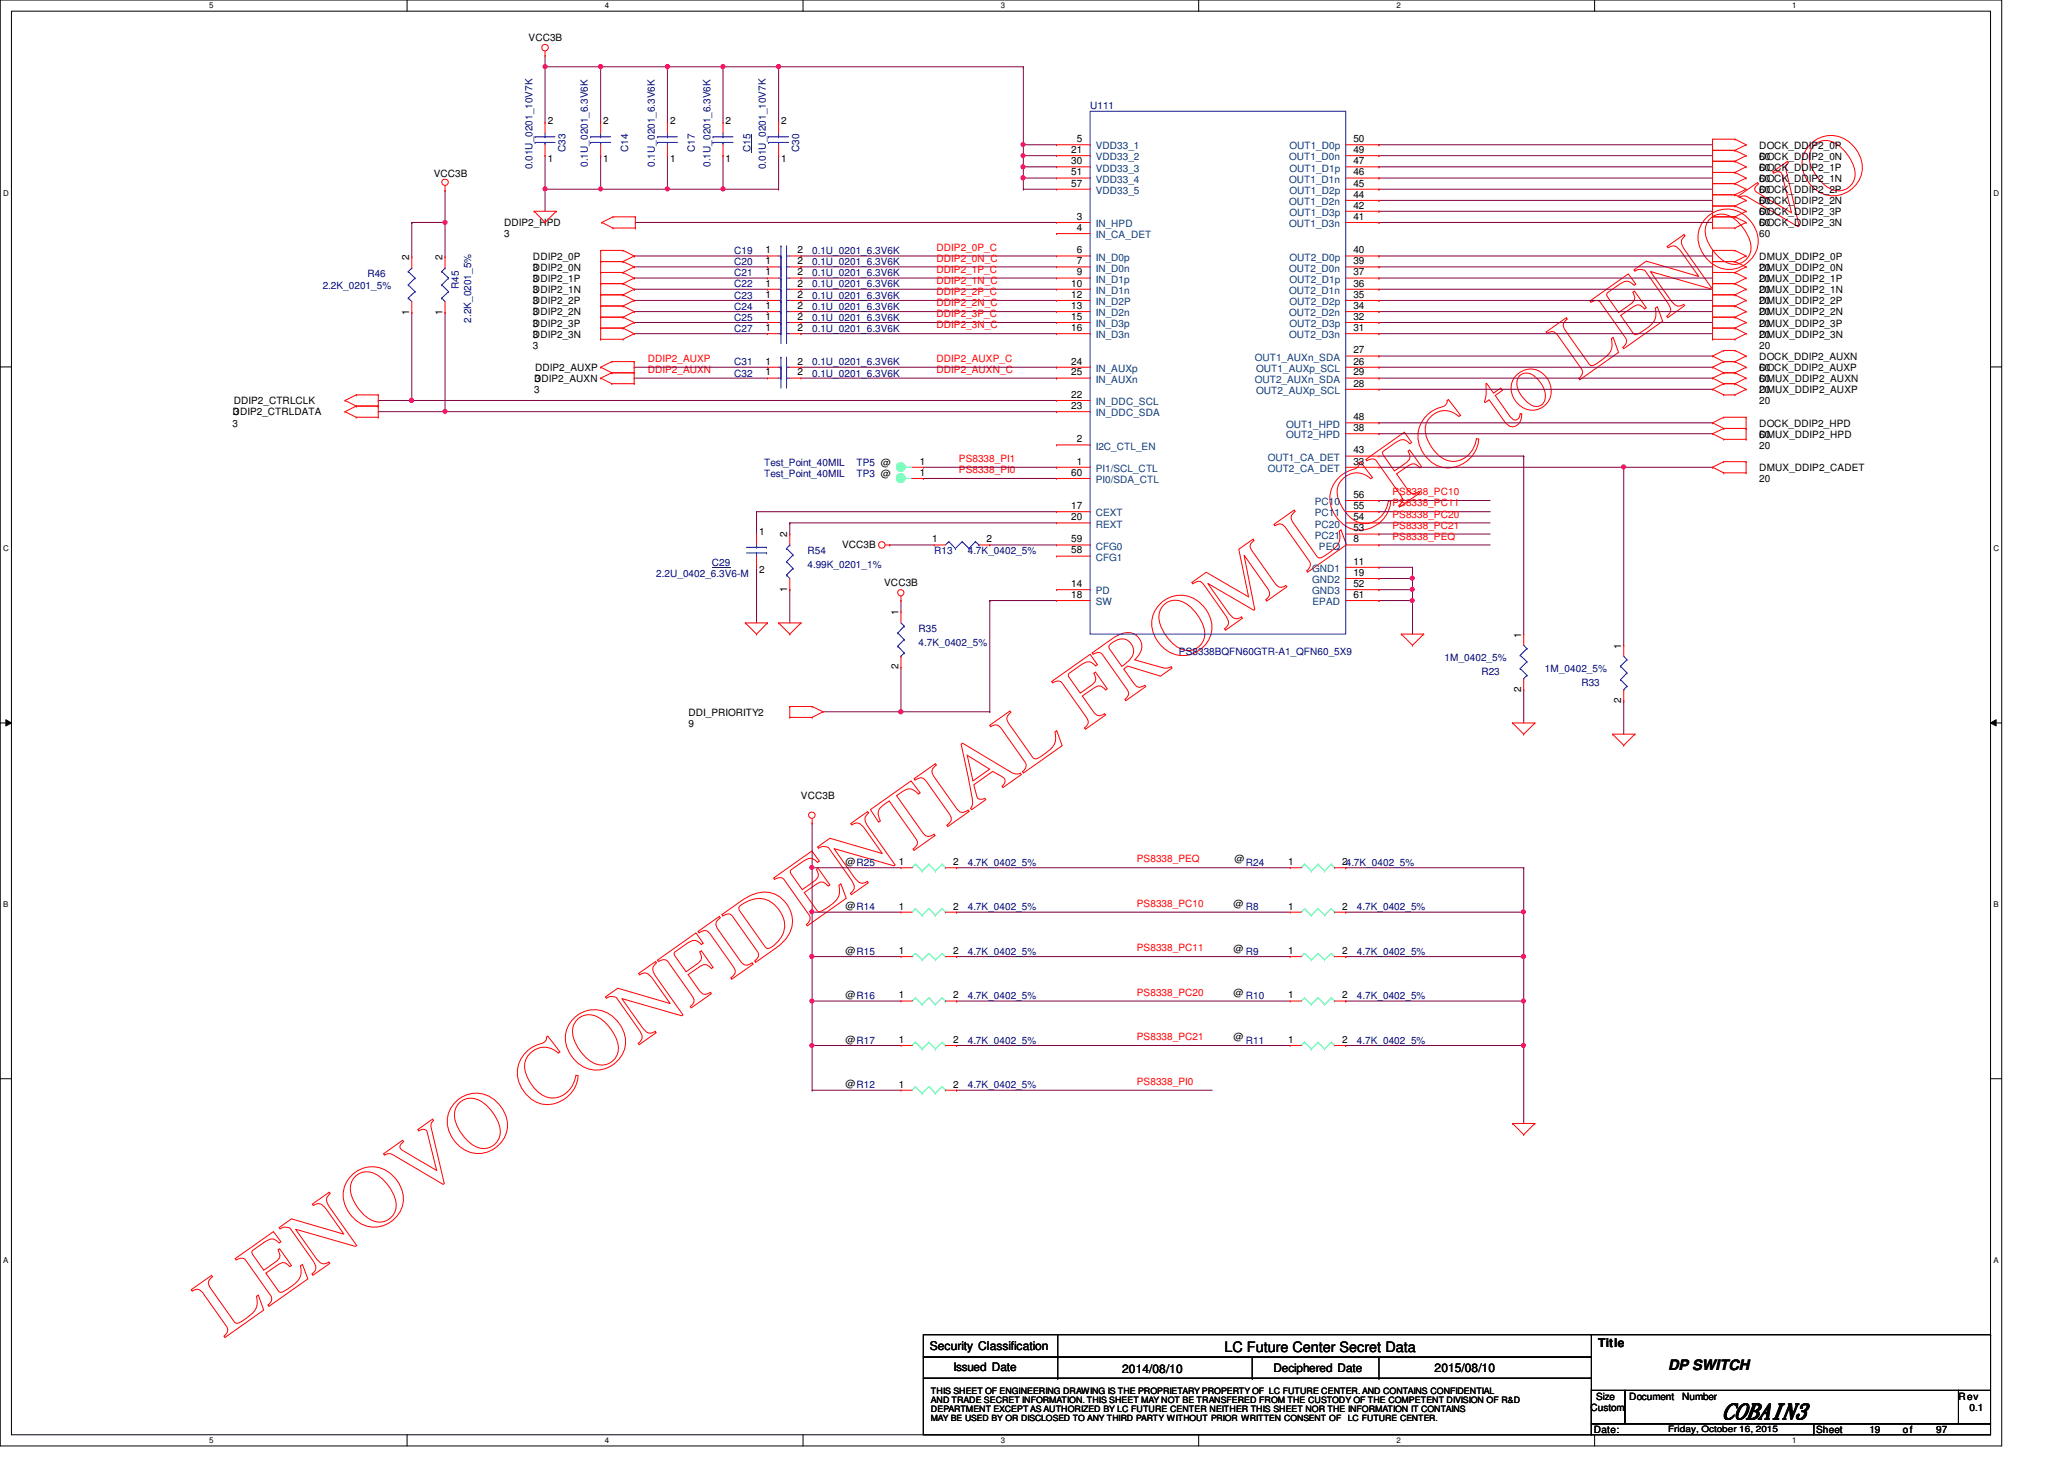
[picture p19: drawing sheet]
<svg xmlns="http://www.w3.org/2000/svg" width="297mm" height="210mm" viewBox="0 0 297 210" stroke-linecap="round" stroke-linejoin="round" font-family="sans-serif">
<defs><g id="words">
<text font-size="12.7" fill="#f00" x="32.2" y="192.5" transform="rotate(-35 32.2 192.5)">LENOVO CONFIDENTIAL FROM LCFC to LENOVO</text>
<text font-size="3.2" x="247.9" y="204">COBAIN3</text>
<g font-size="2.1">
<text x="176.2" y="194.4">LC Future Center Secret Data</text>
<text x="240.1" y="197.1">DP SWITCH</text>
</g>
<g font-size="1.7">
<text x="133.8" y="194.3">Security Classification</text>
<text x="137.2" y="197.2">Issued Date</text>
<text x="161.5" y="197.5">2014/08/10</text>
<text x="183.3" y="197.4">Deciphered Date</text>
<text x="206.5" y="197.3">2015/08/10</text>
<text x="230" y="193.8">Title</text>
</g>
<g font-size="1.4">
<text x="76.1" y="5.8">VCC3B</text>
<text x="78.8" y="17.8">2</text>
<text x="86.8" y="17.8">2</text>
<text x="96.4" y="17.8">2</text>
<text x="104.4" y="17.8">2</text>
<text x="112.4" y="17.8">2</text>
<text x="78.8" y="23.3">1</text>
<text x="86.8" y="23.3">1</text>
<text x="96.4" y="23.3">1</text>
<text x="104.4" y="23.3">1</text>
<text x="112.4" y="23.3">1</text>
<text x="154.2" y="22">21</text>
<text x="154.2" y="23.6">30</text>
<text x="155" y="20.4">5</text>
<text x="194.8" y="20.4">50</text>
<text x="194.8" y="22">49</text>
<text x="194.8" y="23.6">47</text>
<text x="253.2" y="21.4">DOCK_DDIP2_0P</text>
<text x="253.2" y="23">60</text>
<text x="253.2" y="23">DOCK_DDIP2_0N</text>
<text x="62.4" y="25.5">VCC3B</text>
<text x="154.2" y="25.2">51</text>
<text x="154.2" y="26.8">57</text>
<text x="194.8" y="25.2">46</text>
<text x="194.8" y="26.8">45</text>
<text x="194.8" y="28.4">44</text>
<text x="253.2" y="24.6">60</text>
<text x="253.2" y="24.6">DOCK_DDIP2_1P</text>
<text x="253.2" y="26.2">60</text>
<text x="253.2" y="26.2">DOCK_DDIP2_1N</text>
<text x="253.2" y="27.8">60</text>
<text x="253.2" y="27.8">DOCK_DDIP2_2P</text>
<text x="253.2" y="29.4">60</text>
<text x="253.2" y="29.4">DOCK_DDIP2_2N</text>
<text x="72.6" y="32.6">DDIP2_HPD</text>
<text x="72.6" y="34.2">3</text>
<text x="155" y="31.6">3</text>
<text x="155" y="33.2">4</text>
<text x="194.8" y="30">42</text>
<text x="194.8" y="31.6">41</text>
<text x="253.2" y="31">60</text>
<text x="253.2" y="31">DOCK_DDIP2_3P</text>
<text x="253.2" y="32.6">60</text>
<text x="253.2" y="32.6">DOCK_DDIP2_3N</text>
<text x="253.2" y="34.2">60</text>
<text x="58.9" y="37.5" transform="rotate(-90 58.9 37.5)">2</text>
<text x="63.7" y="37.5" transform="rotate(-90 63.7 37.5)">2</text>
<text x="76.7" y="39">DDIP2_0N</text>
<text x="76.7" y="40.6">3</text>
<text x="76.7" y="37.4">DDIP2_0P</text>
<text x="76.7" y="39">3</text>
<text x="76.7" y="40.6">DDIP2_1P</text>
<text x="110.1" y="41.2">1</text>
<text x="110.1" y="36.4">1</text>
<text x="110.1" y="38">1</text>
<text x="110.1" y="39.6">1</text>
<text x="114.8" y="41.2">2</text>
<text x="114.8" y="36.4">2</text>
<text x="114.8" y="38">2</text>
<text x="114.8" y="39.6">2</text>
<text x="154.2" y="41.2">10</text>
<text x="155" y="36.4">6</text>
<text x="155" y="38">7</text>
<text x="155" y="39.6">9</text>
<text x="194.8" y="38">39</text>
<text x="194.8" y="36.4">40</text>
<text x="194.8" y="41.2">36</text>
<text x="194.8" y="39.6">37</text>
<text x="253.2" y="37.4">DMUX_DDIP2_0P</text>
<text x="253.2" y="39">20</text>
<text x="253.2" y="39">DMUX_DDIP2_0N</text>
<text x="253.2" y="40.6">20</text>
<text x="253.2" y="40.6">DMUX_DDIP2_1P</text>
<text x="58.9" y="45.3" transform="rotate(-90 58.9 45.3)">1</text>
<text x="63.7" y="45.3" transform="rotate(-90 63.7 45.3)">1</text>
<text x="76.7" y="43.8">DDIP2_2P</text>
<text x="76.7" y="45.4">3</text>
<text x="76.7" y="45.4">DDIP2_2N</text>
<text x="76.7" y="47">3</text>
<text x="76.7" y="42.2">3</text>
<text x="76.7" y="42.2">DDIP2_1N</text>
<text x="76.7" y="43.8">3</text>
<text x="76.7" y="47">DDIP2_3P</text>
<text x="110.1" y="46">1</text>
<text x="110.1" y="47.6">1</text>
<text x="110.1" y="44.5">1</text>
<text x="110.1" y="42.8">1</text>
<text x="114.8" y="46">2</text>
<text x="114.8" y="47.6">2</text>
<text x="114.8" y="44.5">2</text>
<text x="114.8" y="42.8">2</text>
<text x="154.2" y="42.8">12</text>
<text x="154.2" y="44.5">13</text>
<text x="154.2" y="46">15</text>
<text x="154.2" y="47.6">16</text>
<text x="194.8" y="44.5">34</text>
<text x="194.8" y="42.8">35</text>
<text x="194.8" y="47.6">31</text>
<text x="194.8" y="46">32</text>
<text x="253.2" y="42.2">20</text>
<text x="253.2" y="42.2">DMUX_DDIP2_1N</text>
<text x="253.2" y="43.8">20</text>
<text x="253.2" y="43.8">DMUX_DDIP2_2P</text>
<text x="253.2" y="45.4">20</text>
<text x="253.2" y="45.4">DMUX_DDIP2_2N</text>
<text x="253.2" y="47">20</text>
<text x="253.2" y="47">DMUX_DDIP2_3P</text>
<text x="76.7" y="48.6">DDIP2_3N</text>
<text x="76.7" y="50.2">3</text>
<text x="76.7" y="48.6">3</text>
<text x="77" y="53.4">DDIP2_AUXP</text>
<text x="110.1" y="52.5">1</text>
<text x="114.8" y="52.5">2</text>
<text x="154.2" y="52.5">24</text>
<text x="194.8" y="50.8">27</text>
<text x="194.8" y="52.5">26</text>
<text x="253.2" y="48.6">20</text>
<text x="253.2" y="48.6">DMUX_DDIP2_3N</text>
<text x="253.2" y="50.2">20</text>
<text x="253.2" y="53.4">DOCK_DDIP2_AUXP</text>
<text x="253.2" y="51.8">DOCK_DDIP2_AUXN</text>
<text x="253.2" y="53.4">60</text>
<text x="33.5" y="59.8">DDIP2_CTRLDATA</text>
<text x="33.7" y="58.2">DDIP2_CTRLCLK</text>
<text x="33.7" y="59.8">3</text>
<text x="76.9" y="55">DDIP2_AUXN</text>
<text x="76.9" y="56.6">3</text>
<text x="77" y="55">3</text>
<text x="110.1" y="54">1</text>
<text x="114.8" y="54">2</text>
<text x="154.2" y="58.8">23</text>
<text x="154.2" y="57.2">22</text>
<text x="154.2" y="54">25</text>
<text x="194.8" y="55.6">28</text>
<text x="194.8" y="54">29</text>
<text x="253.2" y="56.6">DMUX_DDIP2_AUXP</text>
<text x="253.2" y="58.2">20</text>
<text x="253.2" y="55">DMUX_DDIP2_AUXN</text>
<text x="253.2" y="56.6">20</text>
<text x="253.2" y="55">60</text>
<text x="33.5" y="61.4">3</text>
<text x="155" y="63.6">2</text>
<text x="194.8" y="62">38</text>
<text x="194.8" y="60.5">48</text>
<text x="194.8" y="65.2">43</text>
<text x="253.2" y="61.4">DOCK_DDIP2_HPD</text>
<text x="253.2" y="63">60</text>
<text x="253.2" y="63">DMUX_DDIP2_HPD</text>
<text x="253.2" y="64.6">20</text>
<text x="132.4" y="68.5">1</text>
<text x="132.4" y="66.8">1</text>
<text x="154.2" y="68.5">60</text>
<text x="155" y="66.8">1</text>
<text x="194.8" y="71.6">56</text>
<text x="194.8" y="66.8">33</text>
<text x="253.2" y="67.8">DMUX_DDIP2_CADET</text>
<text x="253.2" y="69.4">20</text>
<text x="109.3" y="77">1</text>
<text x="113.3" y="77.3" transform="rotate(-90 113.3 77.3)">2</text>
<text x="154.2" y="74.8">20</text>
<text x="154.2" y="73.2">17</text>
<text x="194.8" y="73.2">55</text>
<text x="194.8" y="74.8">54</text>
<text x="194.8" y="76.5">53</text>
<text x="109.3" y="82.5">2</text>
<text x="121.2" y="78.8">VCC3B</text>
<text x="134.2" y="78">1</text>
<text x="142" y="78">2</text>
<text x="154.2" y="79.6">58</text>
<text x="154.2" y="78">59</text>
<text x="194.8" y="81.2">11</text>
<text x="194.8" y="82.8">19</text>
<text x="194.8" y="78">8</text>
<text x="113.3" y="85.1" transform="rotate(-90 113.3 85.1)">1</text>
<text x="127.3" y="84.2">VCC3B</text>
<text x="129.3" y="88.5" transform="rotate(-90 129.3 88.5)">1</text>
<text x="154.2" y="84.5">14</text>
<text x="154.2" y="86">18</text>
<text x="194.8" y="84.5">52</text>
<text x="194.8" y="86">61</text>
<text x="218.9" y="91.7" transform="rotate(-90 218.9 91.7)">1</text>
<text x="233.3" y="93.3" transform="rotate(-90 233.3 93.3)">1</text>
<text x="129.3" y="96.3" transform="rotate(-90 129.3 96.3)">2</text>
<text x="218.9" y="99.5" transform="rotate(-90 218.9 99.5)">2</text>
<text x="233.3" y="101.1" transform="rotate(-90 233.3 101.1)">2</text>
<text x="99.1" y="103">DDI_PRIORITY2</text>
<text x="99.1" y="104.6">9</text>
<text x="115.3" y="115">VCC3B</text>
<text x="121.7" y="124.4">@R25</text>
<text x="129.4" y="124.5">1</text>
<text x="137.2" y="124.5">2</text>
<text x="177.7" y="124.1">@</text>
<text x="185.4" y="124.5">1</text>
<text x="193.2" y="124.5">24.7K_0402_5%</text>
<text x="121.7" y="130.8">@R14</text>
<text x="129.4" y="130.9">1</text>
<text x="137.2" y="130.9">2</text>
<text x="177.5" y="130.5">@</text>
<text x="185.4" y="130.9">1</text>
<text x="193.2" y="130.9">2</text>
<text x="121.7" y="137.2">@R15</text>
<text x="129.4" y="137.2">1</text>
<text x="137.2" y="137.2">2</text>
<text x="177.5" y="136.9">@</text>
<text x="185.4" y="137.2">1</text>
<text x="193.2" y="137.2">2</text>
<text x="121.7" y="143.6">@R16</text>
<text x="129.4" y="143.6">1</text>
<text x="137.2" y="143.6">2</text>
<text x="177.5" y="143.3">@</text>
<text x="185.4" y="143.6">1</text>
<text x="193.2" y="143.6">2</text>
<text x="177.5" y="149.7">@</text>
<text x="121.7" y="150">@R17</text>
<text x="129.4" y="150">1</text>
<text x="137.2" y="150">2</text>
<text x="185.4" y="150">1</text>
<text x="193.2" y="150">2</text>
<text x="121.7" y="156.4">@R12</text>
<text x="129.4" y="156.5">1</text>
<text x="137.2" y="156.5">2</text>
<text x="228.9" y="203">Custom</text>
<text x="229.7" y="201.4">Size</text>
<text x="234.5" y="201.4">Document</text>
<text x="242.1" y="201.4">Number</text>
<text x="281.9" y="201.4">Rev</text>
<text x="283.5" y="203">0.1</text>
<text x="229.4" y="206.2">Date:</text>
<text x="261.4" y="206.2">Sheet</text>
<text x="269" y="206.2">19</text>
<text x="273.9" y="206.2">of</text>
<text x="278.6" y="206.2">97</text>
</g>
<g font-size="1.4" fill="#000080">
<text x="156.9" y="15.7">U111</text>
<text x="81.4" y="21.9" transform="rotate(-90 81.4 21.9)">C33</text>
<text x="90.4" y="21.9" transform="rotate(-90 90.4 21.9)">C14</text>
<text x="100" y="21.9" transform="rotate(-90 100 21.9)">C17</text>
<text x="108" y="21.9" transform="rotate(-90 108 21.9)">C15</text>
<text x="115" y="21.9" transform="rotate(-90 115 21.9)">C30</text>
<text x="76.6" y="24.3" transform="rotate(-90 76.6 24.3)">0.01U_0201_10V7K</text>
<text x="84.6" y="24" transform="rotate(-90 84.6 24)">0.1U_0201_6.3V6K</text>
<text x="94.2" y="24" transform="rotate(-90 94.2 24)">0.1U_0201_6.3V6K</text>
<text x="102.2" y="24" transform="rotate(-90 102.2 24)">0.1U_0201_6.3V6K</text>
<text x="110.2" y="24.3" transform="rotate(-90 110.2 24.3)">0.01U_0201_10V7K</text>
<text x="46.4" y="41.5">2.2K_0201_5%</text>
<text x="52.9" y="39.9">R46</text>
<text x="66" y="41.6" transform="rotate(-90 66 41.6)">R45</text>
<text x="105.7" y="41.4">C22</text>
<text x="105.7" y="36.6">C19</text>
<text x="105.7" y="38.2">C20</text>
<text x="105.7" y="39.8">C21</text>
<text x="116.9" y="41.4">0.1U_0201_6.3V6K</text>
<text x="116.9" y="36.6">0.1U_0201_6.3V6K</text>
<text x="116.9" y="38.2">0.1U_0201_6.3V6K</text>
<text x="116.9" y="39.8">0.1U_0201_6.3V6K</text>
<text x="67.8" y="46.4" transform="rotate(-90 67.8 46.4)">2.2K_0201_5%</text>
<text x="105.7" y="46.2">C25</text>
<text x="105.7" y="47.8">C27</text>
<text x="105.7" y="44.6">C24</text>
<text x="105.7" y="43">C23</text>
<text x="116.9" y="46.2">0.1U_0201_6.3V6K</text>
<text x="116.9" y="47.8">0.1U_0201_6.3V6K</text>
<text x="116.9" y="44.6">0.1U_0201_6.3V6K</text>
<text x="116.9" y="43">0.1U_0201_6.3V6K</text>
<text x="105.7" y="52.6">C31</text>
<text x="116.9" y="52.6">0.1U_0201_6.3V6K</text>
<text x="105.7" y="54.2">C32</text>
<text x="116.9" y="54.2">0.1U_0201_6.3V6K</text>
<text x="110" y="68.6">Test_Point_40MIL</text>
<text x="110" y="67">Test_Point_40MIL</text>
<text x="123.3" y="68.6">TP3 @</text>
<text x="123.3" y="67">TP5 @</text>
<text x="94.4" y="83">2.2U_0402_6.3V6-M</text>
<text x="102.4" y="81.4">C29</text>
<text x="116.2" y="79.8">R54</text>
<text x="116.2" y="81.7">4.99K_0201_1%</text>
<text x="134.4" y="79.8">R13</text>
<text x="139.3" y="79.8">4.7K_0402_5%</text>
<text x="132.2" y="91">R35</text>
<text x="132.2" y="92.9">4.7K_0402_5%</text>
<text x="169.7" y="94.2">PS8338BQFN60GTR-A1_QFN60_5X9</text>
<text x="207.9" y="95.1">1M_0402_5%</text>
<text x="213.2" y="97.1">R23</text>
<text x="222.3" y="96.7">1M_0402_5%</text>
<text x="227.6" y="98.6">R33</text>
<text x="139.3" y="124.6">4.7K_0402_5%</text>
<text x="179.3" y="124.6">R24</text>
<text x="139.3" y="131">4.7K_0402_5%</text>
<text x="179.3" y="131">R8</text>
<text x="195.3" y="131">4.7K_0402_5%</text>
<text x="139.3" y="137.4">4.7K_0402_5%</text>
<text x="179.3" y="137.4">R9</text>
<text x="195.3" y="137.4">4.7K_0402_5%</text>
<text x="139.3" y="143.8">4.7K_0402_5%</text>
<text x="179.3" y="143.8">R10</text>
<text x="195.3" y="143.8">4.7K_0402_5%</text>
<text x="139.3" y="150.2">4.7K_0402_5%</text>
<text x="179.3" y="150.2">R11</text>
<text x="195.3" y="150.2">4.7K_0402_5%</text>
<text x="139.3" y="156.6">4.7K_0402_5%</text>
</g>
<g font-size="1.4" fill="#004080">
<text x="157.7" y="21.5">VDD33_1</text>
<text x="157.7" y="23.1">VDD33_2</text>
<text x="185.5" y="23.1">OUT1_D0n</text>
<text x="185.6" y="21.5">OUT1_D0p</text>
<text x="157.7" y="24.7">VDD33_3</text>
<text x="157.7" y="26.3">VDD33_4</text>
<text x="157.7" y="27.9">VDD33_5</text>
<text x="185.5" y="26.3">OUT1_D1n</text>
<text x="185.5" y="29.5">OUT1_D2n</text>
<text x="185.6" y="24.7">OUT1_D1p</text>
<text x="185.6" y="27.9">OUT1_D2p</text>
<text x="157.7" y="32.7">IN_HPD</text>
<text x="157.7" y="34.3">IN_CA_DET</text>
<text x="185.5" y="32.7">OUT1_D3n</text>
<text x="185.6" y="31.1">OUT1_D3p</text>
<text x="157.7" y="37.5">IN_D0p</text>
<text x="157.7" y="39.1">IN_D0n</text>
<text x="157.7" y="40.7">IN_D1p</text>
<text x="185.5" y="39.1">OUT2_D0n</text>
<text x="185.6" y="37.5">OUT2_D0p</text>
<text x="185.6" y="40.7">OUT2_D1p</text>
<text x="157.7" y="42.3">IN_D1n</text>
<text x="157.7" y="43.9">IN_D2P</text>
<text x="157.7" y="45.5">IN_D2n</text>
<text x="157.7" y="47.1">IN_D3p</text>
<text x="185.5" y="42.3">OUT2_D1n</text>
<text x="185.5" y="45.5">OUT2_D2n</text>
<text x="185.6" y="43.9">OUT2_D2p</text>
<text x="185.6" y="47.1">OUT2_D3p</text>
<text x="157.7" y="48.7">IN_D3n</text>
<text x="157.7" y="53.5">IN_AUXp</text>
<text x="180.6" y="51.9">OUT1_AUXn_SDA</text>
<text x="180.8" y="53.5">OUT1_AUXp_SCL</text>
<text x="185.5" y="48.7">OUT2_D3n</text>
<text x="157.7" y="59.9">IN_DDC_SDA</text>
<text x="157.7" y="58.3">IN_DDC_SCL</text>
<text x="157.7" y="55.1">IN_AUXn</text>
<text x="180.6" y="55.1">OUT2_AUXn_SDA</text>
<text x="180.8" y="56.7">OUT2_AUXp_SCL</text>
<text x="157.7" y="64.7">I2C_CTL_EN</text>
<text x="185.1" y="63.1">OUT2_HPD</text>
<text x="185.1" y="61.5">OUT1_HPD</text>
<text x="157.7" y="67.9">PI1/SCL_CTL</text>
<text x="157.7" y="69.5">PI0/SDA_CTL</text>
<text x="182.5" y="67.9">OUT2_CA_DET</text>
<text x="182.5" y="66.3">OUT1_CA_DET</text>
<text x="157.7" y="75.9">REXT</text>
<text x="157.7" y="74.3">CEXT</text>
<text x="189.2" y="74.3">PC11</text>
<text x="189.2" y="72.7">PC10</text>
<text x="189.2" y="75.9">PC20</text>
<text x="189.2" y="77.5">PC21</text>
<text x="157.7" y="80.7">CFG1</text>
<text x="157.7" y="79.1">CFG0</text>
<text x="188.8" y="82.3">GND1</text>
<text x="188.8" y="83.9">GND2</text>
<text x="189.8" y="79.1">PEQ</text>
<text x="157.7" y="85.5">PD</text>
<text x="157.7" y="87.1">SW</text>
<text x="188.8" y="85.5">GND3</text>
<text x="188.9" y="87.1">EPAD</text>
</g>
<g font-size="1.4" fill="#f00">
<text x="134.8" y="36.1">DDIP2_0P_C</text>
<text x="134.8" y="37.6">DDIP2_0N_C</text>
<text x="134.8" y="39.2">DDIP2_1P_C</text>
<text x="134.8" y="40.9">DDIP2_1N_C</text>
<text x="134.8" y="42.5">DDIP2_2P_C</text>
<text x="134.8" y="44.1">DDIP2_2N_C</text>
<text x="134.8" y="45.6">DDIP2_3P_C</text>
<text x="134.8" y="47.2">DDIP2_3N_C</text>
<text x="93.2" y="53.6">DDIP2_AUXN</text>
<text x="93.2" y="52.1">DDIP2_AUXP</text>
<text x="134.8" y="53.6">DDIP2_AUXN_C</text>
<text x="134.8" y="52.1">DDIP2_AUXP_C</text>
<text x="138" y="68.1">PS8338_PI0</text>
<text x="138" y="66.5">PS8338_PI1</text>
<text x="200.4" y="71.2">PS8338_PC10</text>
<text x="200.4" y="72.9">PS8338_PC11</text>
<text x="200.4" y="74.5">PS8338_PC20</text>
<text x="200.4" y="76.1">PS8338_PC21</text>
<text x="200.4" y="77.6">PS8338_PEQ</text>
<text x="163.6" y="124.1">PS8338_PEQ</text>
<text x="163.6" y="130.5">PS8338_PC10</text>
<text x="163.6" y="136.9">PS8338_PC11</text>
<text x="163.6" y="143.3">PS8338_PC20</text>
<text x="163.6" y="149.6">PS8338_PC21</text>
<text x="163.6" y="156.1">PS8338_PI0</text>
</g>
<g font-size="1.3">
<text x="134" y="200.6">THIS SHEET OF ENGINEERING DRAWING IS THE PROPRIETARY PROPERTY OF LC FUTURE CENTER. AND CONTAINS CONFIDENTIAL</text>
<text x="134" y="201.9">AND TRADE SECRET INFORMATION. THIS SHEET MAY NOT BE TRANSFERED FROM THE CUSTODY OF THE COMPETENT DIVISION OF R&amp;D</text>
<text x="134" y="203.2">DEPARTMENT EXCEPT AS AUTHORIZED BY LC FUTURE CENTER NEITHER THIS SHEET NOR THE INFORMATION IT CONTAINS</text>
<text x="240.1" y="206">Friday, October 16, 2015</text>
</g>
<g font-size="1.2">
<text x="134" y="204.5">MAY BE USED BY OR DISCLOSED TO ANY THIRD PARTY WITHOUT PRIOR WRITTEN CONSENT OF</text>
<text x="194" y="204.5">LC FUTURE CENTER.</text>
</g>
<g font-size="1.1">
<text x="30.1" y="1.1">5</text>
<text x="87" y="1.1">4</text>
<text x="144" y="1.1">3</text>
<text x="201" y="1.1">2</text>
<text x="257.9" y="1.1">1</text>
<text x=".5" y="28.2">D</text>
<text x="286.9" y="28.2">D</text>
<text x=".5" y="79.3">C</text>
<text x="286.9" y="79.3">C</text>
<text x=".5" y="130.6">B</text>
<text x="286.9" y="130.6">B</text>
<text x=".5" y="181.7">A</text>
<text x="286.9" y="181.7">A</text>
<text x="30.1" y="207.6">5</text>
<text x="87" y="207.6">4</text>
<text x="144" y="207.6">3</text>
<text x="201" y="207.6">2</text>
<text x="257.9" y="207.6">1</text>
</g>
</g></defs>
<path d="M0 0h288.1v208h-288.1zM1.6 1.6h284.9v204.8h-284.9z" fill="none" stroke="#000" stroke-width=".14"/>
<g fill="#fff">
<path d="M30.1 .2h.6v1.2h-.6z"/>
<path d="M30.1 206.6h.6v1.2h-.6z"/>
</g>
<path d="M58.6 0v1.6M58.6 206.4v1.6" fill="none" stroke="#000" stroke-width=".14"/>
<g fill="#fff">
<path d="M87 .2h.6v1.2h-.6z"/>
<path d="M87 206.6h.6v1.2h-.6z"/>
</g>
<path d="M115.6 0v1.6M115.6 206.4v1.6" fill="none" stroke="#000" stroke-width=".14"/>
<g fill="#fff">
<path d="M144 .2h.6v1.2h-.6z"/>
<path d="M144 206.6h.6v1.2h-.6z"/>
</g>
<path d="M172.5 0v1.6M172.5 206.4v1.6" fill="none" stroke="#000" stroke-width=".14"/>
<g fill="#fff">
<path d="M201 .2h.5v1.2h-.5z"/>
<path d="M201 206.6h.5v1.2h-.5z"/>
</g>
<path d="M229.5 0v1.6M229.5 206.4v1.6" fill="none" stroke="#000" stroke-width=".14"/>
<g fill="#fff">
<path d="M257.9 .2h.6v1.2h-.6z"/>
<path d="M257.9 206.6h.6v1.2h-.6z"/>
<path d="M.5 27.2h.7v1.2h-.7z"/>
<path d="M286.9 27.2h.8v1.2h-.8z"/>
<path d="M.5 78.4h.7v1.1h-.7z"/>
<path d="M286.9 78.4h.8v1.1h-.8z"/>
</g>
<path d="M0 52.8h1.6M286.5 52.8h1.6" fill="none" stroke="#000" stroke-width=".14"/>
<g fill="#fff">
<path d="M.5 129.6h.7v1.2h-.7z"/>
<path d="M286.9 129.6h.7v1.2h-.7z"/>
</g>
<path d="M0 104h1.6M.8 103.5l.8 .5-.8 .4zM286.5 104l.8-.5v.9zM286.5 104h1.6" fill="none" stroke="#000" stroke-width=".14"/>
<path d="M.8 103.5l.8 .5-.8 .4zM286.5 104l.8-.5v.9z" fill="#000"/>
<g fill="#fff">
<path d="M.5 180.8h.7v1.1h-.7z"/>
<path d="M286.9 180.8h.7v1.1h-.7z"/>
</g>
<path d="M0 155.2h1.6M286.5 155.2h1.6" fill="none" stroke="#000" stroke-width=".14"/>
<path d="M198.5 81.6h.1M198.5 84.8h.1M198.5 81.6h4.8M198.5 84.8h4.8M203.3 81.6h.1M203.3 86.4h.1M203.3 81.6v1.6M203.3 86.4v4.8" fill="none" stroke="#800040" stroke-width=".14"/>
<circle cx="203.2" cy="84.8" r=".3" fill="#f0f"/>
<circle cx="203.2" cy="84.8" r=".3" fill="none" stroke="#f0f" stroke-width=".14"/>
<path d="M198.5 83.2h.1M198.5 83.2h4.8M203.3 83.2h.1M203.3 83.2v1.6" fill="none" stroke="#800040" stroke-width=".14"/>
<circle cx="203.2" cy="83.2" r=".3" fill="#f0f"/>
<circle cx="203.2" cy="83.2" r=".3" fill="none" stroke="#f0f" stroke-width=".14"/>
<path d="M198.5 86.4h.1M198.5 86.4h4.8" fill="none" stroke="#800040" stroke-width=".14"/>
<circle cx="203.2" cy="86.4" r=".3" fill="#f0f"/>
<circle cx="203.2" cy="86.4" r=".3" fill="none" stroke="#f0f" stroke-width=".14"/>
<g fill="none" stroke="#800040" stroke-width=".14">
<path d="M91.3 36.8h.1M91.3 38.4h.1M91.3 36.8h19.1M91.3 38.4h19.1M147.3 20.8h.1M147.3 22.4h.1M147.3 20.8h4.8M147.3 22.4h4.8M147.3 20.8v1.6M91.3 40h.1M91.3 41.6h.1M91.3 43.2h.1"/>
<path d="M91.3 44.8h.1M91.3 46.4h.1M91.3 48h.1M91.3 40h19.1M91.3 41.6h19.1M91.3 43.2h19.1M91.3 44.8h19.1M91.3 46.4h19.1M91.3 48h19.1M203.3 84.8h.1M203.3 84.8v1.6"/>
</g>
<circle cx="147.2" cy="22.4" r=".3" fill="#f0f"/>
<circle cx="147.2" cy="22.4" r=".3" fill="none" stroke="#f0f" stroke-width=".14"/>
<path d="M147.3 24h.1M147.3 24h4.8" fill="none" stroke="#800040" stroke-width=".14"/>
<circle cx="147.2" cy="24" r=".3" fill="#f0f"/>
<circle cx="147.2" cy="24" r=".3" fill="none" stroke="#f0f" stroke-width=".14"/>
<path d="M86.4 9.6h.1M86.4 9.6v8M86.4 9.6h9.7M96.1 9.6h.1M96.1 9.6v8M86.4 22.4h.1M86.4 22.4v4.8M96.1 22.4h.1M96.1 22.4v4.8M147.3 22.4h.1M147.3 22.4v1.6" fill="none" stroke="#800040" stroke-width=".14"/>
<circle cx="96" cy="9.6" r=".31" fill="#f0f"/>
<circle cx="96" cy="9.6" r=".31" fill="none" stroke="#f0f" stroke-width=".14"/>
<circle cx="86.4" cy="9.6" r=".31" fill="#f0f"/>
<circle cx="86.4" cy="9.6" r=".31" fill="none" stroke="#f0f" stroke-width=".14"/>
<path d="M147.3 9.6h.1M147.3 9.6v11.2" fill="none" stroke="#800040" stroke-width=".14"/>
<circle cx="147.2" cy="20.8" r=".3" fill="#f0f"/>
<circle cx="147.2" cy="20.8" r=".3" fill="none" stroke="#f0f" stroke-width=".14"/>
<path d="M78.4 9.6h.1M78.4 9.6v8M96.1 9.6h.1M96.1 9.6h8M78.4 27.2h8M86.4 27.2h.1" fill="none" stroke="#800040" stroke-width=".14"/>
<circle cx="78.4" cy="9.6" r=".31" fill="#f0f"/>
<circle cx="78.4" cy="9.6" r=".31" fill="none" stroke="#f0f" stroke-width=".14"/>
<path d="M78.4 9.6h.1M78.4 9.6h8M78.4 22.4h.1M78.4 27.2h.1M78.4 22.4v8" fill="none" stroke="#800040" stroke-width=".14"/>
<circle cx="78.4" cy="27.2" r=".3" fill="#f0f"/>
<circle cx="78.4" cy="27.2" r=".3" fill="none" stroke="#f0f" stroke-width=".14"/>
<path d="M78.4 9.6h.1M78.4 8v1.6M96.1 27.2h16M104.1 22.4h.1M104.1 27.2h.1M104.1 22.4v4.8M112.1 22.4h.1M112.1 27.2h.1M112.1 22.4v4.8" fill="none" stroke="#800040" stroke-width=".14"/>
<circle cx="104.1" cy="27.2" r=".3" fill="#f0f"/>
<circle cx="104.1" cy="27.2" r=".3" fill="none" stroke="#f0f" stroke-width=".14"/>
<path d="M104.1 9.6h.1M104.1 9.6v8M104.1 9.6h8" fill="none" stroke="#800040" stroke-width=".14"/>
<circle cx="104" cy="9.6" r=".31" fill="#f0f"/>
<circle cx="104" cy="9.6" r=".31" fill="none" stroke="#f0f" stroke-width=".14"/>
<path d="M112.1 9.6h.1M112.1 9.6v8M112.1 9.6h35.2" fill="none" stroke="#800040" stroke-width=".14"/>
<circle cx="112" cy="9.6" r=".31" fill="#f0f"/>
<circle cx="112" cy="9.6" r=".31" fill="none" stroke="#f0f" stroke-width=".14"/>
<path d="M147.3 25.6h.1M147.3 24h.1M147.3 27.2h.1M147.3 25.6h4.8M147.3 24v3.2M147.3 27.2h4.8" fill="none" stroke="#800040" stroke-width=".14"/>
<circle cx="147.2" cy="25.6" r=".31" fill="#f0f"/>
<circle cx="147.2" cy="25.6" r=".31" fill="none" stroke="#f0f" stroke-width=".14"/>
<path d="M86.4 27.2h9.7M91.4 32h.1M91.4 32h60.7M96.1 27.2h.1" fill="none" stroke="#800040" stroke-width=".14"/>
<circle cx="86.4" cy="27.2" r=".3" fill="#f0f"/>
<circle cx="86.4" cy="27.2" r=".3" fill="none" stroke="#f0f" stroke-width=".14"/>
<circle cx="96.1" cy="27.2" r=".3" fill="#f0f"/>
<circle cx="96.1" cy="27.2" r=".3" fill="none" stroke="#f0f" stroke-width=".14"/>
<g fill="none" stroke="#800040" stroke-width=".14">
<path d="M115.3 36.8h.1M115.3 38.4h.1M115.3 36.8h36.8M115.3 38.4h36.8M115.3 40h.1M115.3 41.6h.1M115.3 43.2h.1M115.3 44.8h.1M115.3 46.4h.1M115.3 48h.1M115.3 40h36.8M115.3 41.6h36.8"/>
<path d="M115.3 43.2h36.8M115.3 44.8h36.8M115.3 46.4h36.8M115.3 48h36.8M108.9 73.6h.1M108.9 73.6h43.2M108.9 73.6v3.2M113.7 75.2h.1M113.7 75.2h38.4M113.7 75.2v1.6M128.1 78.4h.1M128.1 78.4h6.3"/>
<path d="M132.9 68.8h.1M132.9 68.8h19.2M132.9 67.2h19.2M142.4 78.4h.1M142.4 78.4h9.7M152.1 67.2h.1M198.5 72h.1M198.5 73.6h.1M198.5 75.2h.1M198.5 76.8h.1M198.5 72h16M198.5 73.6h16"/>
<path d="M198.5 75.2h16M198.5 76.8h16M108.9 81.6h.1M108.9 81.6v8M113.7 84.8h.1M113.7 84.8v4.8M142.4 86.4h.1M142.4 86.4h9.7M142.4 86.4v16M118.4 102.4h11.3M129.7 102.4h.1"/>
</g>
<circle cx="129.6" cy="102.4" r=".31" fill="#f0f"/>
<circle cx="129.6" cy="102.4" r=".31" fill="none" stroke="#f0f" stroke-width=".14"/>
<g fill="none" stroke="#800040" stroke-width=".14">
<path d="M198.5 20.8h.1M198.5 22.4h.1M198.5 24h.1M198.5 25.6h.1M198.5 27.2h.1M198.5 28.8h.1M198.5 30.4h.1M198.5 32h.1M198.5 20.8h48M198.5 22.4h48M198.5 24h48M198.5 25.6h48"/>
<path d="M198.5 27.2h48M198.5 28.8h48M198.5 30.4h48M198.5 32h48M198.5 60.8h.1M198.5 62.4h.1M198.5 60.8h48M198.5 62.4h48M198.5 67.2h35.2M233.7 67.2h.1M129.7 86.4h.1M129.7 86.4v1.6"/>
<path d="M129.7 96v6.4M129.7 102.4h.1M129.7 102.4h12.7M142.4 102.4h.1"/>
</g>
<circle cx="233.7" cy="67.2" r=".31" fill="#f0f"/>
<circle cx="233.7" cy="67.2" r=".31" fill="none" stroke="#f0f" stroke-width=".14"/>
<g fill="none" stroke="#800040" stroke-width=".14">
<path d="M198.5 36.8h.1M198.5 38.4h.1M198.5 36.8h48M198.5 38.4h48M198.5 40h.1M198.5 41.6h.1M198.5 43.2h.1M198.5 44.8h.1M198.5 46.4h.1M198.5 48h.1M198.5 56h.1M198.5 54.4h.1"/>
<path d="M198.5 40h48M198.5 41.6h48M198.5 43.2h48M198.5 44.8h48M198.5 46.4h48M198.5 48h48M198.5 56h48M198.5 54.4h48M198.5 78.4h.1M198.5 65.6h20.8M198.5 78.4h16M219.3 65.6h.1"/>
<path d="M219.3 65.6v25.6M219.3 99.2h.1M219.3 99.2v4.8M116.9 118.4h.1M116.9 118.4v6.4M116.9 124.8h.1M116.9 124.8h12.8"/>
</g>
<circle cx="116.8" cy="124.8" r=".3" fill="#f0f"/>
<circle cx="116.8" cy="124.8" r=".3" fill="none" stroke="#f0f" stroke-width=".14"/>
<path d="M116.9 124.8h.1M116.9 131.2h.1M116.9 124.8v12.8M116.9 131.2h12.8" fill="none" stroke="#800040" stroke-width=".14"/>
<circle cx="116.8" cy="137.6" r=".31" fill="#f0f"/>
<circle cx="116.8" cy="137.6" r=".31" fill="none" stroke="#f0f" stroke-width=".14"/>
<circle cx="116.8" cy="131.2" r=".3" fill="#f0f"/>
<circle cx="116.8" cy="131.2" r=".3" fill="none" stroke="#f0f" stroke-width=".14"/>
<path d="M116.9 137.6h.1M116.9 137.6h12.8M116.9 137.6v6.4M116.9 144h.1M116.9 150.4h.1M116.9 150.4v6.4M116.9 144h12.8M116.9 150.4h12.8" fill="none" stroke="#800040" stroke-width=".14"/>
<circle cx="116.8" cy="150.4" r=".3" fill="#f0f"/>
<circle cx="116.8" cy="150.4" r=".3" fill="none" stroke="#f0f" stroke-width=".14"/>
<g fill="none" stroke="#800040" stroke-width=".14">
<path d="M137.7 124.8h.1M137.7 131.2h.1M137.7 137.6h.1M137.7 124.8h48M137.7 131.2h48M137.7 137.6h48M193.7 124.8h.1M193.7 131.2h.1M193.7 124.8h25.6M193.7 131.2h25.6M116.9 156.8h.1M116.9 156.8h12.8"/>
<path d="M137.7 144h.1M137.7 150.4h.1M137.7 156.8h.1M137.7 156.8h36.8M137.7 144h48M137.7 150.4h48M219.3 150.4h.1M219.3 150.4v11.2"/>
</g>
<circle cx="219.2" cy="131.2" r=".3" fill="#f0f"/>
<circle cx="219.2" cy="131.2" r=".3" fill="none" stroke="#f0f" stroke-width=".14"/>
<path d="M193.7 137.6h.1M193.7 137.6h25.6" fill="none" stroke="#800040" stroke-width=".14"/>
<circle cx="219.2" cy="137.6" r=".31" fill="#f0f"/>
<circle cx="219.2" cy="137.6" r=".31" fill="none" stroke="#f0f" stroke-width=".14"/>
<path d="M193.7 144h.1M193.7 144h25.6" fill="none" stroke="#800040" stroke-width=".14"/>
<circle cx="219.2" cy="144" r=".3" fill="#f0f"/>
<circle cx="219.2" cy="144" r=".3" fill="none" stroke="#f0f" stroke-width=".14"/>
<path d="M193.7 150.4h.1M193.7 150.4h25.6" fill="none" stroke="#800040" stroke-width=".14"/>
<circle cx="219.2" cy="150.4" r=".3" fill="#f0f"/>
<circle cx="219.2" cy="150.4" r=".3" fill="none" stroke="#f0f" stroke-width=".14"/>
<path d="M219.3 137.6h.1M219.3 131.2h.1M219.3 124.8h.1M219.3 124.8v25.6M116.9 144h.1M116.9 144v6.4M219.3 144h.1" fill="none" stroke="#800040" stroke-width=".14"/>
<circle cx="116.8" cy="144" r=".3" fill="#f0f"/>
<circle cx="116.8" cy="144" r=".3" fill="none" stroke="#f0f" stroke-width=".14"/>
<g fill="none" stroke="#800040" stroke-width=".14">
<path d="M59.3 32h.1M59.3 32v5M59.3 32h4.7M64 32h.1M64 27.4h.1M64 27.4v9.6M54.4 59.2h.1M54.4 57.6h.1M59.3 45h.1M59.3 45v12.6h-4.9M64 45h.1M64 45v14.2h-9.6"/>
<path d="M91.3 54.4h.1M91.3 52.8h.1M91.3 52.8h19.1M91.3 54.4h19.1M115.3 52.8h36.8M115.3 54.4h36.8M152.1 54.4h.1M152.1 52.8h.1M198.5 52.8h.1M198.5 51.2h.1M198.5 52.8h48M198.5 51.2h48"/>
<path d="M233.7 67.2h.1M233.7 67.2v25.6M233.7 67.2h12.8M246.5 67.2h.1M233.7 100.8h.1M233.7 100.8v4.8"/>
</g>
<circle cx="64" cy="32" r=".3" fill="#f0f"/>
<circle cx="64" cy="32" r=".3" fill="none" stroke="#f0f" stroke-width=".14"/>
<path d="M64 59.2h88.1M152.1 59.2h.1" fill="none" stroke="#800040" stroke-width=".14"/>
<circle cx="64" cy="59.2" r=".3" fill="#f0f"/>
<circle cx="64" cy="59.2" r=".3" fill="none" stroke="#f0f" stroke-width=".14"/>
<path d="M59.3 57.6h.1M59.3 57.6h92.8" fill="none" stroke="#800040" stroke-width=".14"/>
<circle cx="59.2" cy="57.6" r=".31" fill="#f0f"/>
<circle cx="59.2" cy="57.6" r=".31" fill="none" stroke="#f0f" stroke-width=".14"/>
<g fill="none" stroke="#f00" stroke-width=".14">
<path d="M78.4 8h.1M78.4 7.4v.6M112.1 17.6h.1M112.1 17.6v1.6M64 27.4h.1M64 26.7v.7M76.9 30.4h.1M76.9 30.4h3.1M76.9 30.4l1.5 1.6M78.4 32h.1M80 30.4h.1M80 30.4l-1.6 1.6"/>
<path d="M86.4 37.6h.1M86.4 39.2h.1M86.4 36h.1M86.4 37.6h3.3M86.4 36v12.8M86.4 39.2h3.3M86.4 36h3.3M86.6 32h.1M86.6 32l1.6 .8M88.2 31.2h.1M88.2 32.8h.1M88.2 31.2l-1.6 .8"/>
<path d="M88.2 31.2h3.2M88.2 32.8h3.2M89.7 37.6h.1M89.7 39.2h.1M89.7 36h.1M89.7 37.6l1.6 .8M89.7 36l1.6 .8M89.7 39.2l1.6 .8M91.3 38.4h.1M91.3 36.8h.1M91.3 38.4l-1.6 .8M91.3 36.8l-1.6 .8"/>
<path d="M91.4 31.2h.1M91.4 32.8h.1M91.4 31.2v1.6M112.1 22.4h.1M112.1 20.8v1.6M152.1 36.8h.1M152.1 38.4h.1M152.1 20.8h.1M152.1 22.4h.1M152.1 24h.1M152.1 32h.1M152.1 33.6h.1"/>
<path d="M152.1 25.6h.1M152.1 27.2h.1M152.1 20.8h4.8M152.1 22.4h4.8M152.1 24h4.8M152.1 25.6h4.8M152.1 27.2h4.8M152.1 32h4.8M152.1 36.8h4.8M152.1 38.4h4.8M152.1 33.6h4.8M193.7 30.4h4.8"/>
<path d="M193.7 20.8h4.8M193.7 22.4h4.8M193.7 24h4.8M193.7 25.6h4.8M193.7 27.2h4.8M193.7 28.8h4.8M193.7 32h4.8M193.7 36.8h4.8M193.7 38.4h4.8M198.5 20.8h.1M198.5 22.4h.1M198.5 24h.1"/>
<path d="M198.5 25.6h.1M198.5 27.2h.1M198.5 28.8h.1M198.5 30.4h.1M198.5 32h.1M198.5 38.4h.1M198.5 36.8h.1M246.5 21.6h.1M246.5 20h.1M246.5 23.2h.1M246.5 24.8h.1M246.5 26.4h.1"/>
<path d="M246.5 28h.1M246.5 29.6h.1M246.5 31.2h.1M246.5 32.8h.1M246.5 37.6h.1M246.5 36h.1M246.5 39.2h.1M246.5 37.6h3.2M246.5 39.2h3.2M246.5 36h3.2M246.5 31.2h3.2M246.5 32.8h3.2"/>
<path d="M246.5 20h3.2M246.5 21.6h3.2M246.5 20v12.8M246.5 36v12.8M246.5 23.2h3.2M246.5 24.8h3.2M246.5 26.4h3.2M246.5 28h3.2M246.5 29.6h3.2M249.7 20h.1M249.7 21.6h.1M249.7 23.2h.1"/>
<path d="M249.7 24.8h.1M249.7 26.4h.1M249.7 28h.1M249.7 29.6h.1M249.7 31.2h.1M249.7 32.8h.1M249.7 36h.1M249.7 37.6h.1M249.7 39.2h.1M249.7 20l1.6 .8M249.7 21.6l1.6 .8M249.7 23.2l1.6 .8"/>
<path d="M249.7 24.8l1.6 .8M249.7 26.4l1.6 .8M249.7 28l1.6 .8M249.7 29.6l1.6 .8M249.7 31.2l1.6 .8M249.7 36l1.6 .8M249.7 37.6l1.6 .8M249.7 39.2l1.6 .8M251.3 20.8h.1M251.3 22.4h.1M251.3 24h.1M251.3 25.6h.1"/>
<path d="M251.3 27.2h.1M251.3 28.8h.1M251.3 30.4h.1M251.3 32h.1M251.3 36.8h.1M251.3 38.4h.1M251.3 20.8l-1.6 .8M251.3 22.4l-1.6 .8M251.3 24l-1.6 .8M251.3 25.6l-1.6 .8M251.3 27.2l-1.6 .8M251.3 28.8l-1.6 .8"/>
<path d="M251.3 30.4l-1.6 .8M251.3 32l-1.6 .8M251.3 36.8l-1.6 .8M251.3 38.4l-1.6 .8M49.7 59.2h.1M49.7 57.6h.1M49.7 59.2l1.6 .8M49.7 57.6l1.6 .8M51.3 58.4h.1M51.3 56.8h.1M51.3 56.8h3.1M51.3 58.4h3.1"/>
<path d="M51.3 58.4l-1.6 .8M51.3 56.8l-1.6 .8M54.4 58.4h.1M54.4 56.8h.1M54.4 56.8v3.2M86.4 42.4h.1M86.4 44h.1M86.4 45.6h.1M86.4 40.8h.1M86.4 47.2h.1M86.4 48.8h.1M86.4 54.4h.1"/>
<path d="M86.4 52.8h.1M86.4 42.4h3.3M86.4 44h3.3M86.4 45.6h3.3M86.4 40.8h3.3M86.4 47.2h3.3M86.4 48.8h3.3M86.4 54.4l1.6 .8M86.4 52.8l1.6 .8M88 53.6h.1M88 55.2h.1M88 52h.1"/>
<path d="M88 55.2h3.3M88 53.6h3.3M88 52h3.3M88 53.6l-1.6 .8M88 52l-1.6 .8M89.7 42.4h.1M89.7 44h.1M89.7 45.6h.1M89.7 40.8h.1M89.7 47.2h.1M89.7 48.8h.1M89.7 42.4l1.6 .8"/>
<path d="M89.7 44l1.6 .8M89.7 40.8l1.6 .8M89.7 47.2l1.6 .8M89.7 45.6l1.6 .8M91.3 43.2h.1M91.3 44.8h.1M91.3 40h.1M91.3 41.6h.1M91.3 48h.1M91.3 46.4h.1M91.3 55.2h.1M91.3 53.6h.1"/>
<path d="M91.3 52h.1M91.3 43.2l-1.6 .8M91.3 44.8l-1.6 .8M91.3 40l-1.6 .8M91.3 41.6l-1.6 .8M91.3 48l-1.6 .8M91.3 46.4l-1.6 .8M91.3 52v3.2M110.4 46.4h.1M110.4 41.6h.1M110.4 54.4h.1M110.4 48h.1"/>
<path d="M110.4 41.6h1.7M110.4 46.4h1.7M110.4 48h1.7M110.4 54.4h1.7M113.7 41.6h1.6M113.7 46.4h1.6M113.7 48h1.6M113.7 54.4h1.6M115.3 46.4h.1M115.3 41.6h.1M115.3 54.4h.1M115.3 48h.1"/>
<path d="M152.1 40h.1M152.1 41.6h.1M152.1 43.2h.1M152.1 44.8h.1M152.1 46.4h.1M152.1 48h.1M152.1 59.2h.1M152.1 57.6h.1M152.1 54.4h.1M152.1 52.8h.1M152.1 40h4.8M152.1 41.6h4.8"/>
<path d="M152.1 43.2h4.8M152.1 44.8h4.8M152.1 46.4h4.8M152.1 48h4.8M152.1 59.2h4.8M152.1 57.6h4.8M152.1 54.4h4.8M152.1 52.8h4.8M193.7 40h4.8M193.7 41.6h4.8M193.7 43.2h4.8M193.7 44.8h4.8"/>
<path d="M193.7 46.4h4.8M193.7 48h4.8M193.7 56h4.8M193.7 54.4h4.8M193.7 51.2h4.8M193.7 52.8h4.8M198.5 41.6h.1M198.5 40h.1M198.5 44.8h.1M198.5 43.2h.1M198.5 48h.1M198.5 46.4h.1"/>
<path d="M198.5 56h.1M198.5 54.4h.1M198.5 51.2h.1M198.5 52.8h.1M246.5 40.8h.1M246.5 42.4h.1M246.5 44h.1M246.5 45.6h.1M246.5 47.2h.1M246.5 48.8h.1M246.5 56h.1M246.5 54.4h.1"/>
<path d="M246.5 52.8h.1M246.5 51.2h.1M246.5 42.4h3.2M246.5 44h3.2M246.5 45.6h3.2M246.5 40.8h3.2M246.5 47.2h3.2M246.5 48.8h3.2M246.5 56l1.6 .8M246.5 54.4l1.6 .8M246.5 52.8l1.6 .8M246.5 51.2l1.6 .8"/>
<path d="M248.1 55.2h.1M248.1 56.8h.1M248.1 53.6h.1M248.1 52h.1M248.1 50.4h.1M248.1 55.2l-1.6 .8M248.1 55.2h1.6M248.1 56.8h1.6M248.1 53.6l-1.6 .8M248.1 53.6h1.6M248.1 52l-1.6 .8M248.1 52h1.6"/>
<path d="M248.1 50.4l-1.6 .8M248.1 50.4h1.6M249.7 40.8h.1M249.7 42.4h.1M249.7 44h.1M249.7 45.6h.1M249.7 47.2h.1M249.7 48.8h.1M249.7 55.2h.1M249.7 56.8h.1M249.7 53.6h.1M249.7 52h.1"/>
<path d="M249.7 50.4h.1M249.7 40.8l1.6 .8M249.7 42.4l1.6 .8M249.7 44l1.6 .8M249.7 45.6l1.6 .8M249.7 47.2l1.6 .8M249.7 55.2l1.6 .8M249.7 53.6l1.6 .8M249.7 52l1.6 .8M249.7 50.4l1.6 .8M251.3 40h.1M251.3 41.6h.1"/>
<path d="M251.3 43.2h.1M251.3 44.8h.1M251.3 46.4h.1M251.3 48h.1M251.3 56h.1M251.3 54.4h.1M251.3 52.8h.1M251.3 51.2h.1M251.3 40l-1.6 .8M251.3 41.6l-1.6 .8M251.3 43.2l-1.6 .8M251.3 44.8l-1.6 .8"/>
<path d="M251.3 46.4l-1.6 .8M251.3 48l-1.6 .8M251.3 56l-1.6 .8M251.3 54.4l-1.6 .8M251.3 52.8l-1.6 .8M251.3 51.2l-1.6 .8M51.3 60h.1M51.3 60h3.1M54.4 60h.1M113.7 76.8h.1M113.7 76.8v1.6M127.4 78.4h.7"/>
<path d="M128.1 78.4h.1M152.1 67.2h.1M152.1 75.2h.1M152.1 73.6h.1M152.1 64h.1M152.1 68.8h.1M152.1 78.4h.1M152.1 78.4h4.8M152.1 67.2h4.8M152.1 73.6h4.8M152.1 75.2h4.8M152.1 64h4.8"/>
<path d="M152.1 68.8h4.8M193.7 78.4h4.8M193.7 67.2h4.8M193.7 73.6h4.8M193.7 72h4.8M193.7 75.2h4.8M193.7 76.8h4.8M193.7 62.4h4.8M193.7 60.8h4.8M193.7 65.6h4.8M198.5 73.6h.1M198.5 78.4h.1"/>
<path d="M198.5 72h.1M198.5 75.2h.1M198.5 76.8h.1M198.5 62.4h.1M198.5 60.8h.1M198.5 67.2h.1M198.5 65.6h.1M246.5 60.8h.1M246.5 62.4h.1M246.5 67.2h.1M246.5 60.8l1.6 .8M246.5 62.4l1.6 .8"/>
<path d="M246.5 67.2l1.6 .8M248.1 60h.1M248.1 61.6h.1M248.1 63.2h.1M248.1 66.4h.1M248.1 68h.1M248.1 60l-1.6 .8M248.1 60h3.2M248.1 61.6h3.2M248.1 61.6l-1.6 .8M248.1 63.2h3.2M248.1 66.4l-1.6 .8"/>
<path d="M248.1 66.4h3.2M248.1 68h3.2M251.3 60h.1M251.3 61.6h.1M251.3 63.2h.1M251.3 66.4h.1M251.3 68h.1M251.3 60v3.2M251.3 66.4v1.6M107.3 89.6h.1M107.3 89.6h3.1M107.3 89.6l1.6 1.6"/>
<path d="M108.9 91.2h.1M110.4 89.6h.1M110.4 89.6l-1.5 1.6M112.1 89.6h.1M112.1 89.6h3.2M112.1 89.6l1.6 1.6M113.7 91.2h.1M113.7 84.8h.1M113.7 83.2v1.6M115.3 89.6h.1M115.3 89.6l-1.6 1.6M129.7 86.4h.1"/>
<path d="M129.7 85.8v.6M152.1 84.8h.1M152.1 86.4h.1M152.1 80h.1M152.1 84.8h4.8M152.1 86.4h4.8M152.1 80h4.8M193.7 84.8h4.8M193.7 81.6h4.8M193.7 83.2h4.8M193.7 86.4h4.8M198.5 84.8h.1"/>
<path d="M198.5 81.6h.1M198.5 83.2h.1M198.5 86.4h.1M201.7 91.2h.1M201.7 91.2h3.2M201.7 91.2l1.6 1.6M203.3 92.8h.1M204.9 91.2h.1M204.9 91.2l-1.6 1.6M233.7 92.8h.1M233.7 92.8v1.6M233.7 99.2v1.6"/>
<path d="M113.7 101.6h.1M113.7 103.2h.1M113.7 101.6h3.2M113.7 101.6v1.6M113.7 103.2h3.2M116.9 101.6h.1M116.9 103.2h.1M116.9 118.4h.1M116.9 101.6l1.5 .8M116.9 117.8v.6M118.4 102.4h.1M118.4 102.4l-1.5 .8"/>
<path d="M217.7 104h.1M217.7 104h3.2M217.7 104l1.6 1.6M219.3 105.6h.1M220.9 104h.1M220.9 104l-1.6 1.6M232.1 105.6h.1M232.1 105.6h3.2M232.1 105.6l1.6 1.6M233.7 107.2h.1M233.7 100.8h.1M235.3 105.6h.1"/>
<path d="M235.3 105.6l-1.6 1.6M129.7 137.6h.1M129.7 137.6h1.6M136.1 137.6h1.6M137.7 137.6h.1M185.7 124.8h.1M185.7 124.8h1.6M192.1 124.8h1.6M193.7 124.8h.1M129.7 144h.1M129.7 156.8h.1M129.7 144h1.6"/>
<path d="M129.7 156.8h1.6M136.1 144h1.6M136.1 156.8h1.6M137.7 144h.1M137.7 156.8h.1M217.7 161.6h.1M217.7 161.6h3.2M217.7 161.6l1.6 1.6M219.3 163.2h.1M220.9 161.6h.1M220.9 161.6l-1.6 1.6"/>
<circle cx="78.4" cy="6.9" r=".47"/>
<circle cx="64.1" cy="26.2" r=".46"/>
<circle cx="126.9" cy="78.4" r=".47"/>
<circle cx="129.6" cy="85.3" r=".45"/>
<circle cx="116.8" cy="117.3" r=".46"/>
</g>
<g fill="none" stroke="#000" stroke-width=".14">
<path d="M132.9 192h96.1v3.2h-96.1zM132.9 195.2h96.1v3.1h-96.1zM132.9 198.3h96.1v8.1h-96.1zM152.2 195.2h.1M152.2 198.3h.1M152.2 192v6.3M180.2 198.3h.1M180.2 195.2v3.1M198.5 198.3h.1M198.5 195.2v3.1M228.9 192h57.6M286.5 192h.1"/>
<path d="M286.5 192v8M229 200h4.8v4.9h-4.8zM229 204.9h32v1.5h-32zM233.8 200h48.1v4.9h-48.1zM261 204.9h25.5v1.5h-25.5zM281.9 200h4.6v4.9h-4.6z"/>
</g>
<g fill="none" stroke="#00ff80" stroke-width=".14">
<path d="M131.7 137.2h.1M131.7 137.2l-.4 .4M131.7 137.2l1 .9M132.7 138.1h.1M133.7 137.2h.1M133.7 137.2l-1 .9M133.7 137.2l.9 .9M134.6 138.1h.1M135.6 137.2h.1M135.6 137.2l-1 .9M135.6 137.2l.5 .4M136.1 137.6h.1"/>
<path d="M187.7 124.3h.1M187.7 124.3l-.4 .5M187.7 124.3l1 1M188.7 125.3h.1M189.7 124.3h.1M189.7 124.3l-1 1M189.7 124.3l.9 1M190.6 125.3h.1M191.6 124.3h.1M191.6 124.3l-1 1M191.6 124.3l.5 .5M192.1 124.8h.1"/>
<path d="M131.7 143.6h.1M131.7 156.3h.1M131.7 143.6l-.4 .4M131.7 143.6l1 .9M131.7 156.3l-.4 .5M131.7 156.3l1 1M132.7 144.5h.1M132.7 157.3h.1M133.7 143.6h.1M133.7 156.3h.1M133.7 143.6l-1 .9M133.7 143.6l.9 .9"/>
<path d="M133.7 156.3l-1 1M133.7 156.3l.9 1M134.6 144.5h.1M134.6 157.3h.1M135.6 143.6h.1M135.6 156.3h.1M135.6 143.6l-1 .9M135.6 143.6l.5 .4M135.6 156.3l-1 1M135.6 156.3l.5 .5M136.1 144h.1M136.1 156.8h.1"/>
</g>
<g fill="none" stroke="#00f" stroke-width=".14">
<path d="M110.6 19.7h.1M110.6 19.7h2.9M112.1 19.7h.1M112.1 19.2v.5M156.9 16h36.8v75.2h-36.8zM110.6 20.5h.1M110.6 20.5h2.9M112.1 20.5h.1M112.1 20.5v.3M112.1 46.4h.3M112.1 41.6h.3M112.1 54.4h.3"/>
<path d="M112.1 48h.3M112.4 46.4h.1M112.4 45h.1M112.4 41.6h.1M112.4 40.2h.1M112.4 54.4h.1M112.4 53h.1M112.4 48h.1M112.4 46.6h.1M112.4 40.2v2.9M112.4 45v4.4M112.4 53v2.8"/>
<path d="M113.2 45h.1M113.2 46.4h.1M113.2 40.2h.1M113.2 41.6h.1M113.2 53h.1M113.2 54.4h.1M113.2 46.6h.1M113.2 48h.1M113.2 46.4h.5M113.2 40.2v2.9M113.2 45v4.4M113.2 53v2.8"/>
<path d="M113.2 41.6h.5M113.2 54.4h.5M113.2 48h.5M113.2 78.9h.1M113.2 78.9l.9 .9M113.7 78.4h.1M113.7 78.4l-.5 .5M114.1 79.8h.1M114.1 79.8l-.9 1M113.2 82.7h.1M113.2 80.8h.1M113.2 82.7l.5 .5"/>
<path d="M113.2 80.8l.9 1M114.1 81.8h.1M114.1 81.8l-.9 .9M233.2 95.8h.1M233.2 97.8h.1M233.2 95.8l.9 1M233.2 97.8l.9 .9M233.7 99.2h.1M233.7 94.4l.4 .5M234.1 94.9h.1M234.1 96.8h.1M234.1 98.7h.1"/>
<path d="M234.1 94.9l-.9 .9M234.1 96.8l-.9 1M234.1 98.7l-.4 .5"/>
</g>
<circle cx="129.6" cy="68.8" r=".63" fill="#00ff80"/>
<g fill="none" stroke="#00ff80" stroke-width=".14">
<path d="M130.3 68.8h.1M130.3 68.8h1M187.7 149.9h.1M187.7 149.9l-.4 .5M187.7 149.9l1 1M188.7 150.9h.1M189.7 149.9h.1M189.7 149.9l-1 1M189.7 149.9l.9 1M190.6 150.9h.1M191.6 149.9h.1M191.6 149.9l-1 1"/>
<path d="M191.6 149.9l.5 .5M192.1 150.4h.1"/>
<circle cx="129.6" cy="68.8" r=".63"/>
</g>
<g fill="none" stroke="#f00" stroke-width=".14">
<path d="M59.3 37h.1M59.3 37v1.6M110.4 36.8h.1M110.4 36.8h1.7M113.7 36.8h1.6M115.3 36.8h.1M59.3 45h.1M59.3 43.4v1.6M131.3 68.8h1.6M132.9 68.8h.1M185.7 150.4h.1M185.7 150.4h1.6"/>
<path d="M192.1 150.4h1.6M193.7 150.4h.1"/>
</g>
<g fill="none" stroke="#00f" stroke-width=".14">
<path d="M58.8 39.1h.1M58.8 39.1l.9 .9M59.3 38.6h.1M59.3 38.6l-.5 .5M112.1 36.8h.3M112.4 36.8h.1M112.4 35.4h.1M112.4 35.4v2.9M113.2 35.4h.1M113.2 36.8h.1M113.2 36.8h.5M113.2 35.4v2.9"/>
<path d="M58.8 42.9h.1M58.8 41h.1M58.8 42.9l.5 .5M58.8 41l.9 1M59.7 42h.1M59.7 40h.1M59.7 42l-.9 .9M59.7 40l-.9 1"/>
</g>
<circle cx="129.6" cy="67.2" r=".62" fill="#00ff80"/>
<g fill="none" stroke="#00ff80" stroke-width=".14">
<path d="M130.3 67.2h.1M130.3 67.2h1M131.7 124.3h.1M131.7 130.7h.1M131.7 124.3l-.4 .5M131.7 124.3l1 1M131.7 130.7l-.4 .5M131.7 130.7l1 1M132.7 125.3h.1M132.7 131.7h.1M133.7 124.3h.1M133.7 130.7h.1"/>
<path d="M133.7 124.3l-1 1M133.7 124.3l.9 1M133.7 130.7l-1 1M133.7 130.7l.9 1M134.6 125.3h.1M134.6 131.7h.1M135.6 124.3h.1M135.6 130.7h.1M135.6 124.3l-1 1M135.6 124.3l.5 .5M135.6 130.7l-1 1M135.6 130.7l.5 .5"/>
<path d="M136.1 124.8h.1M136.1 131.2h.1M187.7 130.7h.1M187.7 137.2h.1M187.7 130.7l-.4 .5M187.7 130.7l1 1M187.7 137.2l-.4 .4M187.7 137.2l1 .9M188.7 131.7h.1M188.7 138.1h.1M189.7 130.7h.1M189.7 137.2h.1"/>
<path d="M189.7 130.7l-1 1M189.7 130.7l.9 1M189.7 137.2l-1 .9M189.7 137.2l.9 .9M190.6 131.7h.1M190.6 138.1h.1M191.6 130.7h.1M191.6 137.2h.1M191.6 130.7l-1 1M191.6 130.7l.5 .5M191.6 137.2l-1 .9M191.6 137.2l.5 .4"/>
<path d="M192.1 131.2h.1M192.1 137.6h.1M131.7 149.9h.1M131.7 149.9l-.4 .5M131.7 149.9l1 1M132.7 150.9h.1M133.7 149.9h.1M133.7 149.9l-1 1M133.7 149.9l.9 1M134.6 150.9h.1M135.6 149.9h.1M135.6 149.9l-1 1"/>
<path d="M135.6 149.9l.5 .5M136.1 150.4h.1M187.7 143.6h.1M187.7 143.6l-.4 .4M187.7 143.6l1 .9M188.7 144.5h.1M189.7 143.6h.1M189.7 143.6l-1 .9M189.7 143.6l.9 .9M190.6 144.5h.1M191.6 143.6h.1M191.6 143.6l-1 .9"/>
<path d="M191.6 143.6l.5 .4M192.1 144h.1"/>
<circle cx="129.6" cy="67.2" r=".62"/>
</g>
<g fill="none" stroke="#f00" stroke-width=".14">
<path d="M78.4 17.6h.1M78.4 17.6v1.6M86.4 17.6h.1M86.4 17.6v1.6M96.1 17.6h.1M96.1 17.6v1.6M104.1 17.6h.1M104.1 17.6v1.6M64 37h.1M64 37v1.6M78.4 22.4h.1M78.4 20.8v1.6"/>
<path d="M86.4 22.4h.1M86.4 20.8v1.6M96.1 22.4h.1M96.1 20.8v1.6M104.1 22.4h.1M104.1 20.8v1.6M110.4 38.4h.1M110.4 38.4h1.7M113.7 38.4h1.6M115.3 38.4h.1M64 45h.1M64 43.4v1.6"/>
<path d="M110.4 52.8h.1M110.4 44.8h.1M110.4 40h.1M110.4 43.2h.1M110.4 52.8h1.7M110.4 44.8h1.7M110.4 40h1.7M110.4 43.2h1.7M113.7 52.8h1.6M113.7 44.8h1.6M113.7 40h1.6M113.7 43.2h1.6"/>
<path d="M115.3 52.8h.1M115.3 44.8h.1M115.3 40h.1M115.3 43.2h.1M108.9 76.8h.1M108.9 76.8v1.6M131.3 67.2h1.6M132.9 67.2h.1M134.4 78.4h.1M134.4 78.4h1.7M140.9 78.4h1.5M142.4 78.4h.1"/>
<path d="M108.9 81.6h.1M108.9 80v1.6M129.7 88h.1M129.7 96h.1M129.7 88v1.6M129.7 94.4v1.6M219.3 91.2h.1M219.3 99.2h.1M219.3 91.2v1.6M219.3 97.6v1.6M129.7 124.8h.1M129.7 131.2h.1"/>
<path d="M129.7 124.8h1.6M129.7 131.2h1.6M136.1 124.8h1.6M136.1 131.2h1.6M137.7 124.8h.1M137.7 131.2h.1M185.7 131.2h.1M185.7 137.6h.1M185.7 131.2h1.6M185.7 137.6h1.6M192.1 131.2h1.6M192.1 137.6h1.6"/>
<path d="M193.7 131.2h.1M193.7 137.6h.1M129.7 150.4h.1M129.7 150.4h1.6M136.1 150.4h1.6M137.7 150.4h.1M185.7 144h.1M185.7 144h1.6M192.1 144h1.6M193.7 144h.1"/>
</g>
<g fill="none" stroke="#00f" stroke-width=".14">
<path d="M77 19.7h.1M77 19.7h2.9M78.4 19.7h.1M78.4 19.2v.5M85 19.7h.1M85 19.7h2.9M86.4 19.7h.1M86.4 19.2v.5M94.6 19.7h.1M94.6 19.7h2.9M96.1 19.7h.1M96.1 19.2v.5"/>
<path d="M102.6 19.7h.1M102.6 19.7h2.9M104.1 19.7h.1M104.1 19.2v.5M63.6 39.1h.1M63.6 39.1l1 .9M64 38.6h.1M64 38.6l-.4 .5M77 20.5h.1M77 20.5h2.9M78.4 20.5h.1M78.4 20.5v.3"/>
<path d="M85 20.5h.1M85 20.5h2.9M86.4 20.5h.1M86.4 20.5v.3M94.6 20.5h.1M94.6 20.5h2.9M96.1 20.5h.1M96.1 20.5v.3M102.6 20.5h.1M102.6 20.5h2.9M104.1 20.5h.1M104.1 20.5v.3"/>
<path d="M112.1 38.4h.3M112.4 38.4h.1M112.4 37h.1M112.4 38.6h.1M112.4 37v4.4M113.2 37h.1M113.2 38.4h.1M113.2 38.6h.1M113.2 38.4h.5M113.2 37v4.4M63.6 42.9h.1M63.6 41h.1"/>
<path d="M63.6 42.9l.4 .5M63.6 41l1 1M64.6 42h.1M64.6 40h.1M64.6 42l-1 .9M64.6 40l-1 1M112.1 52.8h.3M112.1 44.8h.3M112.1 40h.3M112.1 43.2h.3M112.4 52.8h.1M112.4 51.4h.1"/>
<path d="M112.4 44.8h.1M112.4 43.4h.1M112.4 40h.1M112.4 43.2h.1M112.4 41.8h.1M112.4 41.8v4.5M112.4 51.4v2.9M113.2 51.4h.1M113.2 52.8h.1M113.2 43.4h.1M113.2 44.8h.1M113.2 40h.1"/>
<path d="M113.2 41.8h.1M113.2 43.2h.1M113.2 41.8v4.5M113.2 51.4v2.9M113.2 52.8h.5M113.2 44.8h.5M113.2 40h.5M113.2 43.2h.5M107.4 79.5h2.9M107.4 78.7h2.9M108.9 78.7h.1M108.9 79.5h.1"/>
<path d="M108.9 78.4v.3M108.9 79.5v.5M110.3 79.5h.1M110.3 78.7h.1M136.6 77.9h.1M136.6 77.9l-.5 .5M136.6 77.9l.9 1M137.5 78.9h.1M138.5 77.9h.1M138.5 77.9l-1 1M138.5 77.9l.9 1M139.4 78.9h.1"/>
<path d="M140.4 77.9h.1M140.4 77.9l-1 1M140.4 77.9l.5 .5M140.9 78.4h.1M129.2 91.1h.1M129.2 93h.1M129.2 91.1l.9 .9M129.2 93l.9 .9M129.7 94.4h.1M129.7 89.6l.4 .5M130.1 90.1h.1M130.1 92h.1"/>
<path d="M130.1 93.9h.1M130.1 90.1l-.9 1M130.1 92l-.9 1M130.1 93.9l-.4 .5M218.8 94.3h.1M218.8 96.2h.1M218.8 94.3l.9 .9M218.8 96.2l.9 1M219.3 97.6h.1M219.3 92.8l.4 .5M219.7 93.3h.1M219.7 95.2h.1"/>
<path d="M219.7 97.2h.1M219.7 93.3l-.9 1M219.7 95.2l-.9 1M219.7 97.2l-.4 .4"/>
</g>
<path d="M108.2 19.3v2.6M102.4 81.6h2.7" fill="none" stroke="#000080" stroke-width=".14"/>
<circle cx="203.2" cy="84.8" r=".3" fill="#f0f"/>
<circle cx="203.2" cy="84.8" r=".3" fill="none" stroke="#f0f" stroke-width=".14"/>
<circle cx="203.2" cy="83.2" r=".3" fill="#f0f"/>
<circle cx="203.2" cy="83.2" r=".3" fill="none" stroke="#f0f" stroke-width=".14"/>
<circle cx="203.2" cy="86.4" r=".3" fill="#f0f"/>
<circle cx="203.2" cy="86.4" r=".3" fill="none" stroke="#f0f" stroke-width=".14"/>
<circle cx="147.2" cy="22.4" r=".3" fill="#f0f"/>
<circle cx="147.2" cy="22.4" r=".3" fill="none" stroke="#f0f" stroke-width=".14"/>
<circle cx="147.2" cy="24" r=".3" fill="#f0f"/>
<circle cx="147.2" cy="24" r=".3" fill="none" stroke="#f0f" stroke-width=".14"/>
<circle cx="96" cy="9.6" r=".31" fill="#f0f"/>
<circle cx="96" cy="9.6" r=".31" fill="none" stroke="#f0f" stroke-width=".14"/>
<circle cx="86.4" cy="9.6" r=".31" fill="#f0f"/>
<circle cx="86.4" cy="9.6" r=".31" fill="none" stroke="#f0f" stroke-width=".14"/>
<circle cx="147.2" cy="20.8" r=".3" fill="#f0f"/>
<circle cx="147.2" cy="20.8" r=".3" fill="none" stroke="#f0f" stroke-width=".14"/>
<circle cx="78.4" cy="9.6" r=".31" fill="#f0f"/>
<circle cx="78.4" cy="9.6" r=".31" fill="none" stroke="#f0f" stroke-width=".14"/>
<circle cx="78.4" cy="27.2" r=".3" fill="#f0f"/>
<circle cx="78.4" cy="27.2" r=".3" fill="none" stroke="#f0f" stroke-width=".14"/>
<circle cx="104.1" cy="27.2" r=".3" fill="#f0f"/>
<circle cx="104.1" cy="27.2" r=".3" fill="none" stroke="#f0f" stroke-width=".14"/>
<circle cx="104" cy="9.6" r=".31" fill="#f0f"/>
<circle cx="104" cy="9.6" r=".31" fill="none" stroke="#f0f" stroke-width=".14"/>
<circle cx="112" cy="9.6" r=".31" fill="#f0f"/>
<circle cx="112" cy="9.6" r=".31" fill="none" stroke="#f0f" stroke-width=".14"/>
<circle cx="147.2" cy="25.6" r=".31" fill="#f0f"/>
<circle cx="147.2" cy="25.6" r=".31" fill="none" stroke="#f0f" stroke-width=".14"/>
<circle cx="86.4" cy="27.2" r=".3" fill="#f0f"/>
<circle cx="86.4" cy="27.2" r=".3" fill="none" stroke="#f0f" stroke-width=".14"/>
<circle cx="96.1" cy="27.2" r=".3" fill="#f0f"/>
<circle cx="96.1" cy="27.2" r=".3" fill="none" stroke="#f0f" stroke-width=".14"/>
<circle cx="129.6" cy="102.4" r=".31" fill="#f0f"/>
<circle cx="129.6" cy="102.4" r=".31" fill="none" stroke="#f0f" stroke-width=".14"/>
<circle cx="233.7" cy="67.2" r=".31" fill="#f0f"/>
<circle cx="233.7" cy="67.2" r=".31" fill="none" stroke="#f0f" stroke-width=".14"/>
<circle cx="116.8" cy="124.8" r=".3" fill="#f0f"/>
<circle cx="116.8" cy="124.8" r=".3" fill="none" stroke="#f0f" stroke-width=".14"/>
<circle cx="116.8" cy="137.6" r=".31" fill="#f0f"/>
<circle cx="116.8" cy="137.6" r=".31" fill="none" stroke="#f0f" stroke-width=".14"/>
<circle cx="116.8" cy="131.2" r=".3" fill="#f0f"/>
<circle cx="116.8" cy="131.2" r=".3" fill="none" stroke="#f0f" stroke-width=".14"/>
<circle cx="116.8" cy="150.4" r=".3" fill="#f0f"/>
<circle cx="116.8" cy="150.4" r=".3" fill="none" stroke="#f0f" stroke-width=".14"/>
<circle cx="219.2" cy="131.2" r=".3" fill="#f0f"/>
<circle cx="219.2" cy="131.2" r=".3" fill="none" stroke="#f0f" stroke-width=".14"/>
<circle cx="219.2" cy="137.6" r=".31" fill="#f0f"/>
<circle cx="219.2" cy="137.6" r=".31" fill="none" stroke="#f0f" stroke-width=".14"/>
<circle cx="219.2" cy="144" r=".3" fill="#f0f"/>
<circle cx="219.2" cy="144" r=".3" fill="none" stroke="#f0f" stroke-width=".14"/>
<circle cx="219.2" cy="150.4" r=".3" fill="#f0f"/>
<circle cx="219.2" cy="150.4" r=".3" fill="none" stroke="#f0f" stroke-width=".14"/>
<circle cx="116.8" cy="144" r=".3" fill="#f0f"/>
<circle cx="116.8" cy="144" r=".3" fill="none" stroke="#f0f" stroke-width=".14"/>
<circle cx="64" cy="32" r=".3" fill="#f0f"/>
<circle cx="64" cy="32" r=".3" fill="none" stroke="#f0f" stroke-width=".14"/>
<circle cx="64" cy="59.2" r=".3" fill="#f0f"/>
<circle cx="64" cy="59.2" r=".3" fill="none" stroke="#f0f" stroke-width=".14"/>
<circle cx="59.2" cy="57.6" r=".31" fill="#f0f"/>
<circle cx="59.2" cy="57.6" r=".31" fill="none" stroke="#f0f" stroke-width=".14"/>
<use href="#words"/>
</svg>
